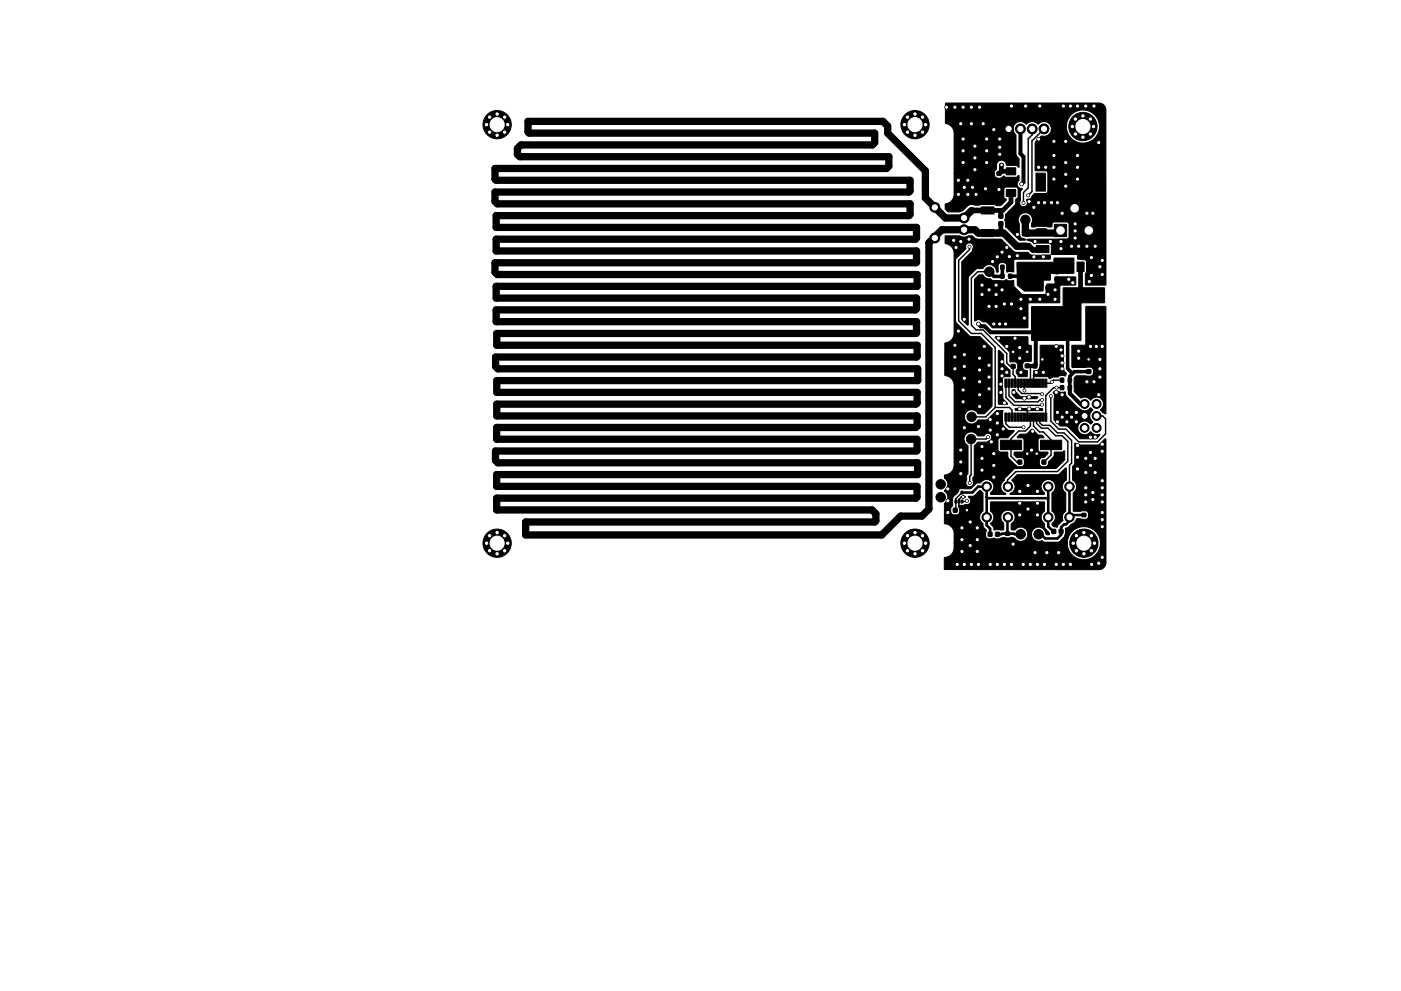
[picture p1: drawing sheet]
<svg xmlns="http://www.w3.org/2000/svg" width="297mm" height="210mm" viewBox="0 0 297 210" stroke-linecap="round" stroke-linejoin="round" font-family="sans-serif">
<g fill="#000" stroke="#000" stroke-width=".21">
<path d="M211.4 36.5h.8v.7h-.8zM211.4 38.1h.8v.7h-.8zM213.4 35.6h2v1.5h-2zM213.4 37.9h2v1.5h-2zM200.5 21.9h32.5a1.5 1.5 0 0 1 1.5 1.5v37l-4.3 .1-.1-2.4 .3-.5v-2.1l-.4-.4-1.5-.1-.1-1h-5.4l-.1-.1v-1.9l-.3-.4h-2.9l-.4 .1-.6-.4-1-.4 .2-.2 8.5-.1 .3-.4v-2.6l-.2-.4-.3-.1h-2.8l-.3 .3-.2 .8-1.1-.2-3 .2-.1-.2v-.6a1.52 1.52 0 0 0-1.3-2.3 1.52 1.52 0 0 0-1.3 2.4l.1 2.1a.92 .92 0 0 0 .6 1l.6 .1 .1 .2h-1.4l-2.9-2.7v-1.2l-.2-.3 .2-1.3 2-1.9 .2-1.2 .4-.4 .1-1.7-.3-.5h-2.3l-.3 .1-.2 .4v1.6l.5 .6-1.1 1.2h-.9l-.5-.2-4.1 .1-.8-.1-.6 .2-1.1 1.1-.7 .2-2.5 .1-.6-.6v-1.1a2.13 2.13 0 0 0 1.9-2.1v-4.4h8.5v.3a1.02 1.02 0 0 0 1 .7h.4l.6-.4 .5 .2h2.1l.5-.4 .2 .1v.9l-.2 .2a.93 .93 0 0 0 0 1.2l.9 .5-.5 .7v1.8a.83 .83 0 0 0 .8 1.3 .83 .83 0 0 0 .6-1.4v-.2a.99 .99 0 0 0 1.1-.6l.6-.7 2.4 .1 .4-.4-.1-4.2-.3-.3h-2.2l-.1-.1v-5.9l1.3-1.4a1.58 1.58 0 0 0 1.6-.3 1.58 1.58 0 0 0 .4-1.7h3.3v.4a3.5 3.5 0 0 0 5.5 2.6 3.5 3.5 0 0 0-.4-6.1 3.5 3.5 0 0 0-5.1 3.1h-3.3l-.4-.6a1.56 1.56 0 0 0-2-.1l-.3 .2-.2-.1a1.56 1.56 0 0 0-2-.1l-.3 .2-.2-.1a1.56 1.56 0 0 0-2-.1 1.62 1.62 0 0 0 0 2.6v4l.7 1-.1 1.7-.1 .1-.4-.4h-2l-.1-.1a1.01 1.01 0 0 0-.7-1 1.01 1.01 0 0 0-1.1 .4l-.3 .4v1.1l-.4 .4-.1 .5h-8.5v-8.6a2.31 2.31 0 0 0-1.9-2.1zM200.4 50.1h3.1a1.6 1.6 0 0 0 1.8-.1l.9 .1 .6 .5 .5 .1 5 .1 2.5 2.4 .5 .3h2.6l.5 .5 .5 .2h3.8l-.1 .8h-7.6v2.6l-.2 .1h-1.3l-.1-1.4-.1-.3-.4-.3h-.7l-.4 .3-.2 .3v1.4h-.3a1.56 1.56 0 0 0-1.2-1.5 1.56 1.56 0 0 0-1.8 .8l-1.3 .1-1.7 1.7v10.1l-.2 .1-1.2-1.3v-12.1l2.2-2.3 .1-.4a.91 .91 0 0 0-.3-1.3l-.4-.1a.9 .9 0 0 0-.7 1.3l-2 2-.2 .4v13l3 3.1 2.2 .1 2.5 2.6v12.1l-1.5 1.7h-1.4a1.54 1.54 0 0 0-2.4-.4 1.54 1.54 0 0 0 .1 2.4 1.54 1.54 0 0 0 2.3-.7h1.9l1.9-2 1.5 .1-.2 2.2 .2 .8 1 1 1.2 .1 .1 .2-1.3 1.4h-1.6l-.4 .1-.1 .4v2.1l.4 .4h1.6l.2 1.3 1.9 1.8h.8l.4-.1 .3-.5v-.7l-.4-.6h-1.2l-.6-.6 .1-.6h1.6l.4-.4v-2.3l-.4-.3h-.9l-.1-.2 .6-.6 1.4-.1 1.1-1 1.2 1.2 .9 .1 .4 .4-.1 .2h-.7l-.4 .3v2.4l.4 .3 1.7 .1v.3l-.8 .7-.6 .1-.4 .4v.9l.2 .5 1 .1 .5-.2 .2-.8 1.1-1.1 .2-1h1.5l.5-.2h.1v1.9l-1.8 1.8h-8.7l-2.1 2-.2 .4a1.66 1.66 0 0 0-.7 1.6 1.66 1.66 0 0 0 1.1 1.4l-.2 .1h-3l-.1-.3a1.56 1.56 0 0 0 .3-2.4 1.56 1.56 0 0 0-2.5 .3h-.7l-.6 .6-.3-.1 .2-.6-.1-1 .3-.6v-6.2l.7-.8h1.9l.4-.2a.82 .82 0 0 0 .5-1.4 .82 .82 0 0 0-1.4 .2h-1.5a1.54 1.54 0 0 0-2.4-.3 1.54 1.54 0 0 0 .4 2.5v5.8l-.3 .6v.9a.88 .88 0 0 0 .2 1.2 .88 .88 0 0 0 1.1 0v.2l-.4 .4h-2.1l-.3 .1-.2 .6-1.2 1.2v1.7l-.4 .5v1l.6 .4h.9l.4-.6-.2-1.4 1.7-.1a.88 .88 0 0 0 .8-.7 .88 .88 0 0 0-.5-1l1.2-.2 1.2-1.1h.2l.5 .5v3.9a1.58 1.58 0 0 0 0 2.6l.1 .7 .6 .7-.1 1.2 .4 .6h.8l.5-.2 1 .2 1.1-.3 2.2 .1a1.56 1.56 0 0 0 2.4 .4 1.56 1.56 0 0 0 0-2.4 1.56 1.56 0 0 0-2.3 .3h-.7v-1.3a1.53 1.53 0 0 0 .5-2.3 1.53 1.53 0 0 0-2.4-.1 1.53 1.53 0 0 0 .3 2.3v1.4l-.7 .1-.4-.1h-.9l-.2-.6-.6-.7a1.66 1.66 0 0 0 0-2.7v-1.8l.1-.1h11.2l.2 .1-.1 1.9a1.58 1.58 0 0 0 .1 2.6v.9l.9 1 .1 .4-.5 .1-.3-.3a1.52 1.52 0 0 0-1.9-1.3 1.52 1.52 0 0 0-1 2 1.52 1.52 0 0 0 2.1 .8l.6 .3 3.1-.1 1.1-1.1 .2-.7v-1l.5-.2 .8-.7a1.7 1.7 0 0 0 1.1-1.1h2.1l.3-.3 .1-.9-.3-.4-.3-.1h-2.7v-3.8a1.63 1.63 0 0 0-.1-2.8v-2.8l.5-.7v-4.2l.8 .3h4.1l1.5-1.3h.2v26.3a1.49 1.49 0 0 1-1.5 1.5l-32.7-.1-.1-.1v-2.3l.1-.1a2.05 2.05 0 0 0 2-2.1v-1h24a3.5 3.5 0 0 0 5.1 3.1 3.5 3.5 0 0 0 .4-6 3.5 3.5 0 0 0-5.5 2.6v.3h-24v-2a2.06 2.06 0 0 0-1.6-2l-.5-.2v-4.1a1.63 1.63 0 0 0 0-2.8l.1-.1a1.59 1.59 0 0 0-.1-2.6l.1-.5a2.39 2.39 0 0 0 2-1.9v-17.3a2.3 2.3 0 0 0-2-2.1v-6.7l.1-.2a2.05 2.05 0 0 0 1.8-1.3l.1-17.6a2.27 2.27 0 0 0-1.9-2.2zM208 43.9h2.7v1.5h-2.7zM208 48.7h2.7v1.5h-2.7zM207.5 58.3h.8a1.96 1.96 0 0 0 1.8 .9l.5 .3h2.4a.38 .38 0 0 1 .4-.2 .38 .38 0 0 1 .3 .2h1.2l.1 1.2 1.7 1.8h5.3v-2.2l1.7-.1v-1.3l.1-.2 4.2 .1 .1 1.6-.1 .1h-3.3l-.1 3.7h-6.6l-.1 5.4h-7.4l-1.2-1.2-1-.1-.3-.3a.93 .93 0 0 0-1.1 0h-.3v-8.7zM212.2 56.3h.7v.8h-.7zM211.8 45.5h.8v.8h-.8zM211.8 47h.8v.8h-.8z"/>
<path d="M212.2 58.2h.7v.8h-.7zM213.4 40.2h2v1.5h-2zM213.8 56.3h.7v.8h-.7zM213.8 58.2h.7v.8h-.7zM216.8 48.9l1.5-.1 .2 .3v.8l-.3 .2h-1.3l-.2-.3zM216.8 51.7l1.5-.1 .2 .3v.8l-.3 .2h-1.3l-.2-.3zM219.7 36.7h2v3.8h-2zM219.7 48.6l2.1-.1 .2 .3v.9l-.3 .1h-1.9l-.2-.2zM219.7 45.5h2.1l.2 .2v.9l-.3 .2h-1.9l-.2-.3zM219.7 56.9h2.7v1.5h-2.7zM219.7 52.1h2.7v1.5h-2.7zM223.7 57.3h.8v.8h-.8z"/>
<path d="M223.7 58.8h.8v.8h-.8zM226.1 55.6h1.4v2h-1.4zM223.5 47.6h2.6v2.6h-2.6zM215.6 55.7l7.8-.1v-.7l.2-.2h4l.1 .2v3l-.1 .1h-4.9v1.4h-1.5l-.1 2.3h-3.9l-1.5-1.2zM228.4 55.6h1.4v2h-1.4zM230.7 55.6h1.4v2h-1.4zM211.7 74.4l.2-.1 .9 .9v2.1l1.3 1.3 .1 1.3h-1.3l-.4 .5 .1 4 1 1.2-.1 .2h-1.7l-.1-.1zM214.4 77.3h.8v.8h-.8zM214.4 75.8h.8v.8h-.8zM217.4 77.2h.8v.8h-.8zM217.4 75.7h.8v.8h-.8zM211 71.5h6.9l.1 1.7 .7 .2v3.2l-1.6 .2-.3 .4v.7a.74 .74 0 0 0 .9 .7l.1 .1-.1 1.2h-1.8l-.4-.8v-.5l.3-.5-.1-.9-.5-.4h-1.1l-.1-2.1-3-3.1z"/>
<path d="M219 77.2h.8v.9h-.8zM220.2 60.6h.8v.9h-.8zM220.6 77.2h.8v.9h-.8zM221.8 60.6h.8v.9h-.8zM225.1 65.8l2.3-.1 .3 .2v5.8l-.2 .3h-2.2l-.3-.2zM220.6 73.3h4.9v5l.6 .9-.2 .6-1.1-.1-.4 .3h-1.1l-.8 .3-.4-.4h-2.9v-1.2l.9-.2 .4-.8zM227.2 61.9h3.8v2h-3.8zM230.4 78.5h.9v.7h-.9zM230.4 76.9h.9v.8h-.9zM231 65.8l2.3-.1 .3 .2v5.8l-.2 .3h-2.3l-.2-.2zM218.7 65.1l6.7-.1 .1-3.9h8.7l-.1 3.1h-4.9l-.1 8h-10.3zM230.2 65.1l4.2-.1 .1 .1v22.7l-.7-.2-.5-.6a1.52 1.52 0 0 0 .2-2.3 1.52 1.52 0 0 0-2.3 .2l-.2-.3a1.69 1.69 0 0 0-1.9-.2l-1.3-1.3-.1-2.9 .5-.5h3.2l.4-.5v-.7l-.1-.3-.5-.3-3.7 .1-.2-.1-.1-4.5 .2-.2h2.8z"/>
<path d="M212.1 93.4h4.5v2h-4.5zM213.1 87.6h.4v1.8h-.4zM213.1 80.4h.4v1.8h-.4zM213.7 87.6h.4v1.8h-.4zM213.7 80.4h.4v1.8h-.4zM214.4 87.6h.4v1.8h-.4zM214.4 80.4h.4v1.8h-.4zM214.6 82.7h.6l.2 .5 1.1 .9 3.4 .1 .1 .1-.3 .3h-4.2l-.9-.9zM215 87.6h.4v1.8h-.4zM215 80.4h.4v1.8h-.4zM215.7 87.6h.4v1.8h-.4zM215.7 80.4h.4v1.8h-.4z"/>
<path d="M215.8 97.6h.8v.9h-.8zM216.3 87.6h.4v1.8h-.4zM216.3 80.4h.4v1.8h-.4zM217 87.6h.4v1.8h-.4zM217 80.4h.4v1.8h-.4zM217.6 87.6h.5v1.8h-.5zM217.6 80.4h.5v1.8h-.5zM217.4 97.6h.8v.9h-.8zM218.3 87.6h.4v1.8h-.4zM218.3 80.4h.4v1.8h-.4zM219.4 97.6h.8v.9h-.8zM218.9 87.6h.5v1.8h-.5z"/>
<path d="M218.9 80.4h.5v1.8h-.5zM219.5 87.6h.5v1.8h-.5zM219.5 80.4h.5v1.8h-.5zM220.6 93.4h4.5v2h-4.5zM220.2 87.6h.5v1.8h-.5zM220.2 80.4h.5v1.8h-.5zM215.2 86.7h5.6h.3v.3l-.2 .1h-2.7l-.4 .2-.4-.2h-2zM220.9 97.6h.8v.9h-.8zM220.8 87.6h.5v1.8h-.5zM220.8 80.4h.5v1.8h-.5zM221.5 87.6h.5v1.8h-.5zM221.5 80.4h.5v1.8h-.5z"/>
<path d="M223.3 83.2l.3-.2h.8l.5 .2h.9l.3 .8 2.7 2.6a1.56 1.56 0 0 0 2.5-.1l.2 .2a.27 .27 0 0 1 .2 .3 .27 .27 0 0 1-.3 .3 1.57 1.57 0 0 0 .3 2.3l-.4 .4-.3-.3a1.47 1.47 0 0 0-2.2 .2 1.47 1.47 0 0 0 .4 2.2 1.47 1.47 0 0 0 2.1-.5 1.51 1.51 0 0 0 1.8 .5l.1 .2-.8 .8h-3.4l-2.7-2.6-1.6-.1-1.2-1.3v-4.5l.1-.6zM224.8 80.2h.7v.9h-.7zM224.8 81.8h.7v.9h-.7zM214.6 101.8l1.1-1.1h8.7l1.5-1.4 .2 .1v2.5a1.58 1.58 0 0 0-.1 2.7v3.8a1.79 1.79 0 0 0-.7 2.1l-.9 .9-.3 .5-.7-.2-.3-.3-.1-.3a1.63 1.63 0 0 0 0-2.7v-3.8a1.54 1.54 0 0 0 .4-2.3 1.54 1.54 0 0 0-2.3 0 1.54 1.54 0 0 0 .4 2.3l-.2 .3h-7.1a.34 .34 0 0 1 .4-.4 1.6 1.6 0 0 0-.1-2.6zM226.5 80.2h.7v.9h-.7zM226.5 81.8h.7v.9h-.7zM202.1 107.8h.8v.9h-.8zM202.4 106.1h.4v.6h-.4zM202.4 104.2h.4v.6h-.4zM203.1 106.1h.4v.6h-.4zM203.7 107.8h.8v.9h-.8zM203.7 106.1h.4v.6h-.4z"/>
<path d="M203.7 104.2h.4v.6h-.4zM204.2 105.3h.4l.1 .1-.3 .2-.2-.1zM209.5 112.9h.8v.9h-.8zM211.1 112.9h.8v.9h-.8zM213.2 112.9h.8v.7h-.8zM213.2 114.5h.8v.7h-.8zM223 112.3h.8v.9h-.8zM224.6 112.3h.8v.9h-.8zM229.4 108.9h.8v.7h-.8zM229.4 107.3h.8v.7h-.8z"/>
<circle cx="103.2" cy="26.4" r=".4"/>
<circle cx="103.8" cy="28" r=".4"/>
<circle cx="103.8" cy="24.9" r=".4"/>
<circle cx="105.4" cy="26.4" r="3"/>
<circle cx="105.4" cy="24.2" r=".4"/>
<circle cx="105.4" cy="28.7" r=".4"/>
<circle cx="107" cy="28" r=".4"/>
<circle cx="107" cy="24.9" r=".4"/>
<circle cx="107.6" cy="26.4" r=".4"/>
<circle cx="191.7" cy="26.4" r=".4"/>
<circle cx="192.4" cy="28" r=".4"/>
<circle cx="192.4" cy="24.9" r=".4"/>
<circle cx="194" cy="26.4" r="3"/>
<circle cx="194" cy="24.2" r=".4"/>
<circle cx="194" cy="28.7" r=".4"/>
<circle cx="195.6" cy="28" r=".4"/>
<circle cx="195.6" cy="24.9" r=".4"/>
<circle cx="196.2" cy="26.4" r=".4"/>
<circle cx="200.7" cy="22.7" r=".37"/>
<circle cx="202.5" cy="22.7" r=".37"/>
<circle cx="203.2" cy="38.2" r=".37"/>
<circle cx="203.7" cy="26.2" r=".38"/>
<circle cx="204.2" cy="32" r=".37"/>
<circle cx="204.2" cy="22.7" r=".37"/>
<circle cx="204.2" cy="29.5" r=".37"/>
<circle cx="204.2" cy="34.5" r=".37"/>
<circle cx="204.5" cy="39.7" r=".37"/>
<circle cx="205.2" cy="38.2" r=".37"/>
<circle cx="205.9" cy="22.7" r=".38"/>
<circle cx="205.9" cy="26.2" r=".38"/>
<circle cx="206.2" cy="39.7" r=".37"/>
<circle cx="206.7" cy="36" r=".37"/>
<circle cx="206.7" cy="31" r=".37"/>
<circle cx="206.7" cy="33.5" r=".38"/>
<circle cx="207.7" cy="22.7" r=".38"/>
<circle cx="208.5" cy="26.2" r=".37"/>
<circle cx="209.2" cy="32" r=".37"/>
<circle cx="209.2" cy="34.5" r=".37"/>
<circle cx="209.2" cy="29.5" r=".37"/>
<circle cx="210.7" cy="27.5" r=".38"/>
<circle cx="211.9" cy="31.2" r=".38"/>
<circle cx="211.9" cy="29.5" r=".38"/>
<circle cx="211.9" cy="32.7" r=".38"/>
<circle cx="212.4" cy="35" r=".31"/>
<circle cx="213.8" cy="27.4" r="1.05"/>
<circle cx="214.4" cy="22.5" r=".37"/>
<circle cx="216.4" cy="27.4" r="1.05"/>
<circle cx="216.6" cy="39" r=".37"/>
<circle cx="217.4" cy="22.5" r=".37"/>
<circle cx="218.8" cy="27.4" r="1.05"/>
<circle cx="220.2" cy="35.5" r=".37"/>
<circle cx="220.2" cy="29.5" r=".37"/>
<circle cx="220.4" cy="22.5" r=".37"/>
<circle cx="221.4" cy="27.4" r="1.05"/>
<circle cx="221.7" cy="35.5" r=".38"/>
<circle cx="223.4" cy="38" r=".37"/>
<circle cx="223.4" cy="33" r=".37"/>
<circle cx="223.4" cy="30" r=".37"/>
<circle cx="223.4" cy="35.5" r=".37"/>
<circle cx="225.4" cy="22.5" r=".37"/>
<circle cx="226" cy="37" r=".37"/>
<circle cx="226" cy="30" r=".37"/>
<circle cx="226" cy="39.5" r=".37"/>
<circle cx="226" cy="34.5" r=".37"/>
<circle cx="227" cy="22.5" r=".37"/>
<circle cx="227.3" cy="26.8" r=".4"/>
<circle cx="228" cy="25.3" r=".4"/>
<circle cx="228" cy="28.4" r=".4"/>
<circle cx="228.4" cy="38" r=".37"/>
<circle cx="228.4" cy="33" r=".37"/>
<circle cx="228.4" cy="22.5" r=".37"/>
<circle cx="228.4" cy="35.5" r=".37"/>
<circle cx="229.6" cy="26.8" r="3"/>
<circle cx="229.6" cy="29.1" r=".4"/>
<circle cx="229.6" cy="24.6" r=".4"/>
<circle cx="230.2" cy="22.5" r=".37"/>
<circle cx="231.2" cy="25.3" r=".4"/>
<circle cx="231.2" cy="28.4" r=".4"/>
<circle cx="231.8" cy="26.8" r=".4"/>
<circle cx="232" cy="22.5" r=".37"/>
<circle cx="233" cy="30.2" r=".37"/>
<circle cx="198.2" cy="50.5" r="1.05"/>
<circle cx="198.2" cy="44" r="1.05"/>
<circle cx="202.2" cy="51" r=".37"/>
<circle cx="202.7" cy="52.5" r=".37"/>
<circle cx="203.2" cy="41.2" r=".37"/>
<circle cx="203.7" cy="51.2" r=".38"/>
<circle cx="204.4" cy="46.2" r="1.05"/>
<circle cx="204.4" cy="48.7" r="1.05"/>
<circle cx="205.2" cy="41.2" r=".37"/>
<circle cx="205.4" cy="50.7" r=".37"/>
<circle cx="205.5" cy="52.3" r=".31"/>
<circle cx="206.9" cy="41.2" r=".38"/>
<circle cx="208.9" cy="40" r=".37"/>
<circle cx="209.7" cy="57.6" r="1"/>
<circle cx="210.5" cy="55.5" r=".37"/>
<circle cx="211.5" cy="54.5" r=".37"/>
<circle cx="211.8" cy="40.2" r=".37"/>
<circle cx="212.5" cy="53.5" r=".37"/>
<circle cx="213.4" cy="52.5" r=".37"/>
<circle cx="214" cy="54.4" r=".38"/>
<circle cx="215.7" cy="49.7" r=".37"/>
<circle cx="215.7" cy="54.2" r=".38"/>
<circle cx="217" cy="43" r=".31"/>
<circle cx="217.3" cy="58.6" r="1"/>
<circle cx="217.4" cy="46.6" r="1"/>
<circle cx="218" cy="41.4" r=".31"/>
<circle cx="218.2" cy="42.7" r=".37"/>
<circle cx="219.2" cy="44" r=".37"/>
<circle cx="219.2" cy="54.5" r=".37"/>
<circle cx="219.4" cy="51.2" r=".37"/>
<circle cx="220.2" cy="43" r=".37"/>
<circle cx="221.2" cy="54.5" r=".37"/>
<circle cx="221.4" cy="43" r=".37"/>
<circle cx="222.7" cy="51.2" r=".38"/>
<circle cx="223" cy="43" r=".37"/>
<circle cx="224.2" cy="43" r=".37"/>
<circle cx="225" cy="52.7" r=".37"/>
<circle cx="225" cy="51.2" r=".37"/>
<circle cx="225.2" cy="45.2" r=".37"/>
<circle cx="226.6" cy="59.2" r=".37"/>
<circle cx="227.2" cy="52.2" r=".37"/>
<circle cx="227.4" cy="60" r=".37"/>
<circle cx="227.8" cy="44.2" r="1.3"/>
<circle cx="228" cy="50.5" r=".37"/>
<circle cx="228" cy="47.5" r=".37"/>
<circle cx="228" cy="49" r=".37"/>
<circle cx="228.7" cy="52.2" r=".38"/>
<circle cx="230.4" cy="52.2" r=".37"/>
<circle cx="230.4" cy="45.2" r=".37"/>
<circle cx="230.8" cy="48.9" r="1.3"/>
<circle cx="231" cy="59.7" r=".37"/>
<circle cx="231.4" cy="54.6" r=".38"/>
<circle cx="231.4" cy="58.4" r=".38"/>
<circle cx="231.7" cy="45.2" r=".38"/>
<circle cx="232.2" cy="52.2" r=".37"/>
<circle cx="233.2" cy="56.6" r=".37"/>
<circle cx="233.7" cy="55.2" r=".38"/>
<circle cx="233.7" cy="58.2" r=".38"/>
<circle cx="202.4" cy="75.7" r=".37"/>
<circle cx="202.5" cy="73.2" r=".37"/>
<circle cx="202.5" cy="78.2" r=".37"/>
<circle cx="203.2" cy="70.2" r=".37"/>
<circle cx="204.4" cy="67.7" r=".37"/>
<circle cx="204.4" cy="77.7" r=".37"/>
<circle cx="204.5" cy="75.2" r=".37"/>
<circle cx="207.4" cy="68.7" r=".37"/>
<circle cx="207.7" cy="76" r=".38"/>
<circle cx="207.7" cy="78.5" r=".38"/>
<circle cx="208.2" cy="60.5" r=".37"/>
<circle cx="208.2" cy="62.5" r=".37"/>
<circle cx="208.7" cy="73.5" r=".38"/>
<circle cx="209.7" cy="65" r=".38"/>
<circle cx="209.7" cy="80" r=".38"/>
<circle cx="209.7" cy="61.5" r=".38"/>
<circle cx="209.7" cy="77.5" r=".38"/>
<circle cx="210.7" cy="68.7" r=".37"/>
<circle cx="211.2" cy="60.5" r=".37"/>
<circle cx="211.2" cy="62.5" r=".37"/>
<circle cx="211.2" cy="65" r=".37"/>
<circle cx="211.7" cy="71.7" r=".37"/>
<circle cx="211.9" cy="68.7" r=".37"/>
<circle cx="212.4" cy="76.7" r=".37"/>
<circle cx="212.5" cy="78.2" r=".37"/>
<circle cx="212.5" cy="61.5" r=".37"/>
<circle cx="212.5" cy="79.7" r=".38"/>
<circle cx="212.9" cy="64.5" r=".38"/>
<circle cx="213.2" cy="68.7" r=".37"/>
<circle cx="213.4" cy="73.5" r=".37"/>
<circle cx="213.4" cy="79" r=".37"/>
<circle cx="214.4" cy="64.5" r=".37"/>
<circle cx="214.8" cy="74.6" r=".31"/>
<circle cx="215.2" cy="71.7" r=".37"/>
<circle cx="216.2" cy="73.7" r=".37"/>
<circle cx="216.2" cy="76" r=".37"/>
<circle cx="216.4" cy="79" r=".37"/>
<circle cx="216.4" cy="63.5" r=".37"/>
<circle cx="216.4" cy="65.5" r=".37"/>
<circle cx="217.2" cy="67.5" r=".37"/>
<circle cx="217.8" cy="74.6" r=".31"/>
<circle cx="218.4" cy="63.5" r=".37"/>
<circle cx="219.7" cy="79" r=".38"/>
<circle cx="220.4" cy="63.5" r=".37"/>
<circle cx="221" cy="76.2" r=".31"/>
<circle cx="221.2" cy="79" r=".37"/>
<circle cx="221.2" cy="68.8" r="1"/>
<circle cx="222.2" cy="62.4" r=".37"/>
<circle cx="223.7" cy="63.5" r=".38"/>
<circle cx="223.7" cy="61.5" r=".38"/>
<circle cx="224" cy="73.5" r=".37"/>
<circle cx="225" cy="74.2" r=".37"/>
<circle cx="225.2" cy="75.5" r=".37"/>
<circle cx="225.2" cy="77" r=".37"/>
<circle cx="225.2" cy="78.2" r=".37"/>
<circle cx="228.7" cy="74.5" r=".38"/>
<circle cx="228.7" cy="76" r=".38"/>
<circle cx="230.8" cy="76.2" r=".31"/>
<circle cx="231.2" cy="73.5" r=".37"/>
<circle cx="232.4" cy="73.5" r=".37"/>
<circle cx="233.2" cy="76.2" r=".37"/>
<circle cx="233.2" cy="78.2" r=".37"/>
<circle cx="233.2" cy="80" r=".37"/>
<circle cx="233.7" cy="73.5" r=".38"/>
<circle cx="203.7" cy="95.5" r=".37"/>
<circle cx="203.7" cy="98" r=".38"/>
<circle cx="204.2" cy="85.2" r=".37"/>
<circle cx="204.2" cy="82.7" r=".37"/>
<circle cx="204.5" cy="90.7" r=".37"/>
<circle cx="204.5" cy="80.2" r=".37"/>
<circle cx="205.9" cy="93.1" r="1"/>
<circle cx="206" cy="88.4" r="1"/>
<circle cx="207.4" cy="90.5" r=".37"/>
<circle cx="207.7" cy="86.2" r=".38"/>
<circle cx="207.7" cy="83.7" r=".38"/>
<circle cx="207.7" cy="81" r=".38"/>
<circle cx="208.2" cy="94.7" r=".37"/>
<circle cx="208.2" cy="99.7" r=".37"/>
<circle cx="208.2" cy="97.2" r=".37"/>
<circle cx="209.5" cy="92.7" r=".31"/>
<circle cx="209.7" cy="82.5" r=".37"/>
<circle cx="209.9" cy="91.2" r=".38"/>
<circle cx="209.9" cy="89" r=".38"/>
<circle cx="210.2" cy="93.7" r=".38"/>
<circle cx="210.7" cy="96.2" r=".38"/>
<circle cx="210.7" cy="98.7" r=".38"/>
<circle cx="211.5" cy="89.7" r=".37"/>
<circle cx="211.5" cy="92.2" r=".37"/>
<circle cx="211.5" cy="87.7" r=".37"/>
<circle cx="212.2" cy="81.5" r=".37"/>
<circle cx="212.2" cy="83.2" r=".37"/>
<circle cx="212.7" cy="91" r=".38"/>
<circle cx="212.9" cy="85.5" r=".37"/>
<circle cx="214.9" cy="83.2" r=".38"/>
<circle cx="216.2" cy="86.7" r=".37"/>
<circle cx="217" cy="90.6" r=".31"/>
<circle cx="217.2" cy="82.8" r=".31"/>
<circle cx="217.2" cy="84.5" r=".37"/>
<circle cx="217.8" cy="96.2" r=".31"/>
<circle cx="218.2" cy="84.2" r=".37"/>
<circle cx="218.2" cy="86.7" r=".37"/>
<circle cx="218.7" cy="95.5" r=".37"/>
<circle cx="218.9" cy="91.5" r=".38"/>
<circle cx="219.8" cy="96.2" r=".31"/>
<circle cx="220" cy="86.7" r=".37"/>
<circle cx="220.9" cy="83.6" r=".31"/>
<circle cx="220.9" cy="84.8" r=".31"/>
<circle cx="221" cy="85.8" r=".31"/>
<circle cx="222.8" cy="84" r=".31"/>
<circle cx="223" cy="81" r=".31"/>
<circle cx="224" cy="83.2" r=".37"/>
<circle cx="224" cy="82.2" r=".31"/>
<circle cx="224.2" cy="89.5" r=".37"/>
<circle cx="224.2" cy="87.5" r=".37"/>
<circle cx="225.2" cy="88.5" r=".37"/>
<circle cx="225.2" cy="83.7" r=".37"/>
<circle cx="226.2" cy="87.5" r=".37"/>
<circle cx="226.2" cy="89.5" r=".37"/>
<circle cx="227.2" cy="88.5" r=".37"/>
<circle cx="228.2" cy="87.5" r=".37"/>
<circle cx="228.2" cy="89.5" r=".37"/>
<circle cx="228.4" cy="94.5" r=".37"/>
<circle cx="228.4" cy="99.5" r=".37"/>
<circle cx="228.4" cy="97" r=".37"/>
<circle cx="230" cy="85.7" r=".94"/>
<circle cx="230" cy="88.2" r=".94"/>
<circle cx="230" cy="90.8" r=".94"/>
<circle cx="230.2" cy="97.2" r=".37"/>
<circle cx="230.4" cy="81" r=".37"/>
<circle cx="231.2" cy="98.7" r=".37"/>
<circle cx="231.2" cy="96" r=".37"/>
<circle cx="231.2" cy="92.7" r=".37"/>
<circle cx="232" cy="81" r=".37"/>
<circle cx="232.2" cy="97.2" r=".37"/>
<circle cx="232.2" cy="92.7" r=".37"/>
<circle cx="232.5" cy="88.2" r=".94"/>
<circle cx="232.5" cy="90.8" r=".94"/>
<circle cx="232.5" cy="85.7" r=".94"/>
<circle cx="233" cy="83.7" r=".37"/>
<circle cx="233.7" cy="95.7" r=".38"/>
<circle cx="233.7" cy="94.2" r=".38"/>
<circle cx="103.2" cy="115.2" r=".4"/>
<circle cx="103.8" cy="116.8" r=".4"/>
<circle cx="103.8" cy="113.7" r=".4"/>
<circle cx="105.4" cy="115.2" r="3"/>
<circle cx="105.4" cy="113" r=".4"/>
<circle cx="105.4" cy="117.5" r=".4"/>
<circle cx="107" cy="116.8" r=".4"/>
<circle cx="107" cy="113.7" r=".4"/>
<circle cx="107.7" cy="115.2" r=".4"/>
<circle cx="191.7" cy="115.2" r=".4"/>
<circle cx="192.4" cy="116.8" r=".4"/>
<circle cx="192.4" cy="113.7" r=".4"/>
<circle cx="194" cy="115.2" r="3"/>
<circle cx="194" cy="113" r=".4"/>
<circle cx="194" cy="117.5" r=".4"/>
<circle cx="195.6" cy="116.8" r=".4"/>
<circle cx="195.6" cy="113.7" r=".4"/>
<circle cx="196.3" cy="115.2" r=".4"/>
<circle cx="199.4" cy="105.5" r="1"/>
<circle cx="199.4" cy="102.7" r="1"/>
<circle cx="200.9" cy="106.2" r=".38"/>
<circle cx="200.9" cy="103.7" r=".38"/>
<circle cx="200.9" cy="108.7" r=".38"/>
<circle cx="202.9" cy="119.7" r=".38"/>
<circle cx="203.7" cy="100.5" r=".37"/>
<circle cx="203.9" cy="117" r=".38"/>
<circle cx="203.9" cy="112" r=".38"/>
<circle cx="203.9" cy="114.5" r=".38"/>
<circle cx="204.2" cy="105.4" r=".31"/>
<circle cx="204.5" cy="119.7" r=".37"/>
<circle cx="205" cy="108.2" r=".31"/>
<circle cx="205" cy="106.2" r=".31"/>
<circle cx="205.4" cy="113.2" r="1"/>
<circle cx="205.6" cy="102.4" r=".31"/>
<circle cx="205.7" cy="115.7" r=".38"/>
<circle cx="205.7" cy="110.7" r=".38"/>
<circle cx="205.9" cy="119.7" r=".38"/>
<circle cx="207.2" cy="112" r=".37"/>
<circle cx="207.2" cy="117" r=".37"/>
<circle cx="207.2" cy="114.5" r=".37"/>
<circle cx="207.5" cy="119.7" r=".37"/>
<circle cx="209.2" cy="103.2" r="1"/>
<circle cx="209.2" cy="109.7" r="1"/>
<circle cx="209.9" cy="119.7" r=".38"/>
<circle cx="210.7" cy="101.2" r=".38"/>
<circle cx="211.5" cy="119.7" r=".37"/>
<circle cx="212.9" cy="119.7" r=".38"/>
<circle cx="213.7" cy="103.2" r="1"/>
<circle cx="213.7" cy="109.7" r="1"/>
<circle cx="214.4" cy="119.7" r=".37"/>
<circle cx="214.8" cy="115.4" r=".37"/>
<circle cx="216.2" cy="106.7" r=".37"/>
<circle cx="216.2" cy="104.2" r=".37"/>
<circle cx="216.2" cy="109.2" r=".37"/>
<circle cx="216.4" cy="113.3" r="1"/>
<circle cx="216.9" cy="119.7" r=".38"/>
<circle cx="217.9" cy="108" r=".38"/>
<circle cx="217.9" cy="103" r=".38"/>
<circle cx="218.4" cy="119.7" r=".37"/>
<circle cx="219.4" cy="117.2" r=".37"/>
<circle cx="220" cy="119.7" r=".37"/>
<circle cx="220" cy="106.7" r=".37"/>
<circle cx="220" cy="104.2" r=".37"/>
<circle cx="220" cy="109.2" r=".37"/>
<circle cx="220.2" cy="113.3" r="1"/>
<circle cx="221.4" cy="119.7" r=".37"/>
<circle cx="222" cy="117.2" r=".37"/>
<circle cx="222.2" cy="103.2" r="1"/>
<circle cx="222.2" cy="109.7" r="1"/>
<circle cx="224" cy="119.7" r=".37"/>
<circle cx="224.4" cy="117.2" r=".37"/>
<circle cx="225.4" cy="119.7" r=".37"/>
<circle cx="226.8" cy="103.2" r="1"/>
<circle cx="226.8" cy="109.7" r="1"/>
<circle cx="227" cy="119.7" r=".37"/>
<circle cx="227.5" cy="115.2" r=".4"/>
<circle cx="228.2" cy="116.8" r=".4"/>
<circle cx="228.2" cy="113.7" r=".4"/>
<circle cx="229.8" cy="115.2" r="3"/>
<circle cx="229.8" cy="113" r=".4"/>
<circle cx="229.8" cy="117.5" r=".4"/>
<circle cx="230.2" cy="103.5" r=".37"/>
<circle cx="230.2" cy="106.5" r=".37"/>
<circle cx="230.2" cy="100.2" r=".37"/>
<circle cx="230.2" cy="105" r=".37"/>
<circle cx="231.4" cy="116.8" r=".4"/>
<circle cx="231.4" cy="113.7" r=".4"/>
<circle cx="231.4" cy="119.7" r=".37"/>
<circle cx="231.7" cy="104.5" r=".37"/>
<circle cx="231.7" cy="106" r=".38"/>
<circle cx="232.1" cy="115.2" r=".4"/>
<circle cx="232.2" cy="100.2" r=".37"/>
<circle cx="233" cy="119.5" r=".37"/>
<circle cx="233.7" cy="118.2" r=".37"/>
<circle cx="233.7" cy="103.5" r=".37"/>
<circle cx="233.7" cy="106.5" r=".37"/>
<circle cx="233.7" cy="102" r=".38"/>
<circle cx="233.7" cy="108.7" r=".38"/>
<circle cx="233.7" cy="105" r=".38"/>
<circle cx="233.7" cy="111.7" r=".38"/>
<circle cx="233.7" cy="110.2" r=".38"/>
</g>
<g fill="none" stroke="#000" stroke-width="1">
<path d="M211.8 36.8h.1M212.3 36.3l-.5 .5M212.3 36.3h2.1M212.4 35l-.1 1.3M211.8 44.6l.4 .4v.9M212.2 47.4v1.4l-.6 .6M214 54.4l.2 .2v2.1M214.4 40.9v2l-1.8 1.7h-3.2M224.1 59.2h2.5M229.1 56.6v6.3M231.4 54.6v3.8M231.4 56.6h1.8"/>
<path d="M222.2 61v1.4M222.2 62.4h.1"/>
</g>
<g fill="none" stroke="#000" stroke-width=".3">
<path d="M218.8 27.4v1.2l-.8 .8v10.4l-1 1v2.2M221.4 27.4l-2.6 2.5v10.7l-.8 .8M205.6 52.3v.6l-2.3 2.3v12.8l2.7 2.7h2l3 3v12.7M209.7 57.6h-2.4l-1.3 1.4v10l1 1h1.4l5 5v2l.8 .7h.6v1.7l.4 .5v1.4M218.6 77.6l-.1 .2v3.5M221 77.6v.5l-.6 .5h-.3l-1 1v1.7M209.4 92.7l-.4 .4h-3.1v7.6l-.3 .3v1.4M211 86.4h3l.6 .6v1.5M211 86.4l-2 2h-3M213.3 88.5v1.4l.7 .7h3M213.3 81.3v3l1.7 1.7h5.8l.2-.2M213.9 81.3v2.7l1.3 1.2h4.9l.4-.4h.5"/>
<path d="M215.9 81.3v1.4l.8 .8h4.1l.2 .1M217.2 81.3v1.5M217.5 83.5h.1M217.8 96.3v1.7M217.8 96.2v.1M218.2 86.7l-.4 .4v1.4M218.5 88.5v1.9l-1.1 1h-1.4l-1.6 1.7v3.7l1.2 1.2h.6M219.1 88.5v1.9l1.3 1.2h.8l1.6 1.7v3.2l-1.5 1.5M219.8 88.5v1.3l1 1h1.4l1.6 1.6h1.4l1.2 1.2v4.2l-2.2 2.2h-8.8l-1.8 1.8 .1 1.4M219.8 96.2v1.8M220.4 88.5v1.2l.6 .5h1.6l1.6 1.6h1.4l1.6 1.6v4.8l-.4 .5v4.5M222.8 84v5.3l1.7 1.7h1.5l2.7 2.7h4l1.7-1.7v-3.2l-.6-.6h-1.3"/>
<path d="M225.2 80.6h-1.8l-.6 .7h-1.1M225.2 82.2h-1.8l-1.7 1.7v4.6M204 104.5l-1.3 1.3v2.3l-.2 .1M204.2 105.4h-.4l-.5 .5v1.6l.7 .7h1M205 106.2l-.2 .2h-.8"/>
</g>
<path d="M211.8 38.5v1.7M214.4 38.6h-4l-1.4 1.4M206 44.6h3.4M217.6 52.2h.6l.8 .8h1.8l.3-.2M224.8 48.9l-.3 .3" fill="none" stroke="#000" stroke-width="1.2"/>
<path d="M216.4 27.4v5.2l.6 .6v5.4l-.4 .4M207.4 68.7l.5 .5h.9l1.2 1.3h9.6M214.8 74.6v1.6M217.8 74.6v1.5M219.6 70.5v7l-.2 .1h-1.6M221 76.2v1.4M221.2 68.8l-1.6 1.7M226.8 82.2v1.3l2.3 2.2h.9" fill="none" stroke="#000" stroke-width=".85"/>
<path d="M204 104.5h2.1l1.3-1.3h1.8v8.2l.7 .8v1.1M209.2 105.5l.2 .2h12.8M211.5 113.3h.8l.1-.1 4 .1M213.6 114.9h.6l.6 .5M213.7 109.7l-.1 3.5M222.2 103.2v8.5l1.2 1M226.8 103.2v7.3l-.8 .7h-.4l-.6 .7v1.6l-.8 .7h-2.6l-.9-.9h-.5M229.8 109.3h-2.6l-.4 .4" fill="none" stroke="#000" stroke-width=".55"/>
<path d="M212.5 56.7v1.9h-1.8l-1-1M214.2 58.6h3.1M226.4 68.8v9.4l1 1M230.8 76.2v1.1M230.8 78.8h-3l-1 1v2.5" fill="none" stroke="#000" stroke-width=".75"/>
<path d="M206 44.6l-1.6 1.6h-4l-4.2-4.2v-5.8l-8-8v-1.5l-1-1h-75.3v2.3l.3 .2h73.2v2l-.4 .5h-74.5l-.8 .8v1.2l.5 .5h78.2v2l-.4 .5h-83v2.3l.2 .2h87.8v2.3l-.3 .2h-87.7v2l.4 .5h87.6v2.3l-.3 .2h-87.5v2.5h89.1v2.3l-.2 .2h-88.9v2.5h89.1v2.4l-.1 .1h-89.2v2l.4 .5h89v2.5h-89.2v2.5h89.1v2.3l-.2 .2h-88.9v2.5h89.1v2.4l-.1 .1h-88.9v2.5h89.1v2.4l-.1 .1h-89.2v2l.5 .5h89v2.5h-89.3v2.5h89.1v2.3l-.2 .2h-88.9v2.5h89.1v2.2l-.2 .3h-88.9v2.5h89.1v2.4l-.1 .1h-89.2v2l.5 .5h89v2.5h-89.3v2.5h89.1v2.2l-.2 .3h-88.9v2.5h79.6l.8 .8v1.5l-.3 .2h-73.9v2.8h75.5l4-4h4.4l1.6-1.5v-56.5l2.7-2.8h7l.7 .7h5.4l2.8 2.8h2M217.4 46.6v2.6l.2 .2h6.7l.5-.5" fill="none" stroke="#000" stroke-width="1.5"/>
<g fill="#fff" stroke="#fff" stroke-width=".21">
<circle cx="209.7" cy="65" r=".22"/>
<circle cx="219.5" cy="117.2" r=".22"/>
<circle cx="202.4" cy="22.7" r=".22"/>
<circle cx="211.4" cy="87.7" r=".23"/>
<circle cx="209.2" cy="34.5" r=".22"/>
<circle cx="224.2" cy="43" r=".23"/>
<circle cx="227.5" cy="60" r=".22"/>
<circle cx="212" cy="68.7" r=".23"/>
<circle cx="224.2" cy="89.5" r=".23"/>
<circle cx="211.4" cy="92.2" r=".23"/>
<circle cx="210.2" cy="93.7" r=".22"/>
<circle cx="203.2" cy="70.2" r=".22"/>
<circle cx="225.9" cy="34.5" r=".22"/>
<circle cx="233.2" cy="76.2" r=".22"/>
<circle cx="224.2" cy="87.5" r=".23"/>
<circle cx="230.2" cy="105" r=".22"/>
<circle cx="220" cy="104.2" r=".23"/>
<circle cx="209.2" cy="32" r=".23"/>
<circle cx="204.4" cy="67.7" r=".23"/>
<circle cx="231.7" cy="45.2" r=".22"/>
<circle cx="233.7" cy="95.7" r=".23"/>
<circle cx="218.2" cy="86.7" r=".23"/>
<circle cx="211.7" cy="71.7" r=".22"/>
<circle cx="222.7" cy="51.2" r=".22"/>
<circle cx="226.6" cy="59.2" r=".22"/>
<circle cx="212" cy="32.7" r=".23"/>
<circle cx="231.2" cy="92.7" r=".23"/>
<circle cx="227.9" cy="47.5" r=".22"/>
<circle cx="233.7" cy="55.2" r=".22"/>
<circle cx="214" cy="54.4" r=".22"/>
<circle cx="233.2" cy="78.2" r=".22"/>
<circle cx="230.2" cy="97.2" r=".23"/>
<circle cx="227.2" cy="88.5" r=".23"/>
<circle cx="218.2" cy="42.7" r=".23"/>
<circle cx="213.2" cy="68.7" r=".23"/>
<circle cx="217.4" cy="22.5" r=".22"/>
<circle cx="219" cy="91.5" r=".23"/>
<circle cx="219.7" cy="79" r=".22"/>
<circle cx="202.4" cy="78.2" r=".22"/>
<circle cx="233.7" cy="103.5" r=".23"/>
<circle cx="207.2" cy="114.5" r=".23"/>
<circle cx="231.2" cy="73.5" r=".23"/>
<circle cx="233.7" cy="108.7" r=".22"/>
<circle cx="220.2" cy="29.5" r=".22"/>
<circle cx="216.2" cy="76" r=".22"/>
<circle cx="209" cy="40" r=".23"/>
<circle cx="202.4" cy="75.7" r=".23"/>
<circle cx="231.2" cy="98.7" r=".23"/>
<circle cx="233.7" cy="118.2" r=".23"/>
<circle cx="215.7" cy="54.2" r=".22"/>
<circle cx="228.4" cy="22.5" r=".22"/>
<circle cx="213" cy="64.5" r=".23"/>
<circle cx="203.7" cy="98" r=".22"/>
<circle cx="212.9" cy="119.7" r=".22"/>
<circle cx="207.4" cy="119.7" r=".22"/>
<circle cx="213.4" cy="79" r=".22"/>
<circle cx="204.4" cy="90.7" r=".23"/>
<circle cx="223.7" cy="61.5" r=".22"/>
<circle cx="219.2" cy="44" r=".23"/>
<circle cx="231.7" cy="106" r=".22"/>
<circle cx="231.4" cy="119.7" r=".22"/>
<circle cx="221.4" cy="119.7" r=".22"/>
<circle cx="209.7" cy="82.5" r=".22"/>
<circle cx="204.4" cy="119.7" r=".22"/>
<circle cx="208.2" cy="94.7" r=".23"/>
<circle cx="207.7" cy="22.7" r=".22"/>
<circle cx="209.9" cy="119.7" r=".22"/>
<circle cx="206" cy="22.7" r=".22"/>
<circle cx="217.2" cy="84.5" r=".23"/>
<circle cx="212.2" cy="81.5" r=".23"/>
<circle cx="224.9" cy="51.2" r=".22"/>
<circle cx="225.2" cy="75.5" r=".23"/>
<circle cx="223.9" cy="83.2" r=".22"/>
<circle cx="218.7" cy="95.5" r=".22"/>
<circle cx="219.2" cy="54.5" r=".22"/>
<circle cx="216.2" cy="86.7" r=".23"/>
<circle cx="212.7" cy="91" r=".22"/>
<circle cx="215.7" cy="49.7" r=".22"/>
<circle cx="217.8" cy="96.2" r=".16"/>
<circle cx="225.2" cy="88.5" r=".23"/>
<circle cx="232.9" cy="83.7" r=".23"/>
<circle cx="207.7" cy="86.2" r=".22"/>
<circle cx="203.7" cy="100.5" r=".22"/>
<circle cx="220.2" cy="35.5" r=".22"/>
<circle cx="220.5" cy="63.5" r=".22"/>
<circle cx="208.7" cy="73.5" r=".22"/>
<circle cx="205" cy="108.2" r=".16"/>
<circle cx="230.8" cy="76.2" r=".16"/>
<circle cx="214.5" cy="64.5" r=".22"/>
<circle cx="225.4" cy="22.5" r=".22"/>
<circle cx="228.5" cy="38" r=".22"/>
<circle cx="231.2" cy="96" r=".22"/>
<circle cx="230.2" cy="103.5" r=".23"/>
<circle cx="232.2" cy="52.2" r=".22"/>
<circle cx="222.2" cy="62.4" r=".23"/>
<circle cx="208.2" cy="97.2" r=".23"/>
<circle cx="232.2" cy="100.2" r=".23"/>
<circle cx="223.5" cy="33" r=".22"/>
<circle cx="210" cy="91.2" r=".23"/>
<circle cx="205.4" cy="50.7" r=".23"/>
<circle cx="214.5" cy="22.5" r=".22"/>
<circle cx="220" cy="109.2" r=".23"/>
<circle cx="204.2" cy="85.2" r=".22"/>
<circle cx="218.4" cy="119.7" r=".22"/>
<circle cx="204.4" cy="77.7" r=".23"/>
<circle cx="208.2" cy="60.5" r=".23"/>
<circle cx="220.2" cy="43" r=".23"/>
<circle cx="212.2" cy="83.2" r=".22"/>
<circle cx="212.4" cy="53.5" r=".22"/>
<circle cx="218.2" cy="84.2" r=".23"/>
<circle cx="231.9" cy="81" r=".22"/>
<circle cx="216.2" cy="109.2" r=".23"/>
<circle cx="227.2" cy="52.2" r=".22"/>
<circle cx="219.9" cy="119.7" r=".22"/>
<circle cx="230.4" cy="52.2" r=".22"/>
<circle cx="212.4" cy="61.5" r=".23"/>
<circle cx="223" cy="43" r=".23"/>
<circle cx="208.4" cy="26.2" r=".23"/>
<circle cx="211.9" cy="29.5" r=".22"/>
<circle cx="211.4" cy="54.5" r=".22"/>
<circle cx="226.2" cy="87.5" r=".23"/>
<circle cx="207.2" cy="117" r=".22"/>
<circle cx="204.4" cy="80.2" r=".22"/>
<circle cx="201" cy="103.7" r=".23"/>
<circle cx="210.4" cy="55.5" r=".22"/>
<circle cx="227.9" cy="49" r=".23"/>
<circle cx="228.5" cy="33" r=".22"/>
<circle cx="216.5" cy="63.5" r=".22"/>
<circle cx="208.2" cy="99.7" r=".23"/>
<circle cx="225.4" cy="119.7" r=".22"/>
<circle cx="232.2" cy="92.7" r=".23"/>
<circle cx="209.2" cy="29.5" r=".22"/>
<circle cx="225.9" cy="30" r=".23"/>
<circle cx="211.4" cy="89.7" r=".23"/>
<circle cx="219.9" cy="106.7" r=".22"/>
<circle cx="202.4" cy="73.2" r=".22"/>
<circle cx="211.8" cy="40.2" r=".22"/>
<circle cx="221.9" cy="117.2" r=".23"/>
<circle cx="205.7" cy="115.7" r=".22"/>
<circle cx="233.7" cy="73.5" r=".23"/>
<circle cx="207.7" cy="78.5" r=".22"/>
<circle cx="216.4" cy="79" r=".22"/>
<circle cx="209.7" cy="77.5" r=".22"/>
<circle cx="216.2" cy="104.2" r=".23"/>
<circle cx="214.8" cy="115.4" r=".23"/>
<circle cx="224.9" cy="52.7" r=".23"/>
<circle cx="209.7" cy="61.5" r=".22"/>
<circle cx="203.7" cy="95.5" r=".22"/>
<circle cx="204.2" cy="32" r=".23"/>
<circle cx="220.4" cy="22.5" r=".22"/>
<circle cx="213.5" cy="73.5" r=".22"/>
<circle cx="230.2" cy="22.5" r=".22"/>
<circle cx="232.2" cy="97.2" r=".23"/>
<circle cx="205.9" cy="119.7" r=".22"/>
<circle cx="233.7" cy="110.2" r=".23"/>
<circle cx="233.2" cy="56.6" r=".22"/>
<circle cx="204.2" cy="105.4" r=".16"/>
<circle cx="221.5" cy="43" r=".22"/>
<circle cx="204.2" cy="29.5" r=".22"/>
<circle cx="225.9" cy="39.5" r=".22"/>
<circle cx="223.4" cy="35.5" r=".22"/>
<circle cx="228.7" cy="52.2" r=".22"/>
<circle cx="210.7" cy="68.7" r=".22"/>
<circle cx="214.8" cy="74.6" r=".16"/>
<circle cx="228.4" cy="97" r=".22"/>
<circle cx="204.4" cy="75.2" r=".22"/>
<circle cx="211.2" cy="65" r=".23"/>
<circle cx="231.4" cy="54.6" r=".22"/>
<circle cx="210.7" cy="27.5" r=".22"/>
<circle cx="207.7" cy="83.7" r=".22"/>
<circle cx="219.8" cy="96.2" r=".16"/>
<circle cx="233.7" cy="106.5" r=".23"/>
<circle cx="204.2" cy="34.5" r=".22"/>
<circle cx="209.9" cy="89" r=".22"/>
<circle cx="212.4" cy="79.7" r=".23"/>
<circle cx="203.7" cy="26.2" r=".22"/>
<circle cx="215.2" cy="71.7" r=".23"/>
<circle cx="216.5" cy="65.5" r=".22"/>
<circle cx="203.2" cy="41.2" r=".23"/>
<circle cx="225.2" cy="77" r=".22"/>
<circle cx="202.9" cy="119.7" r=".22"/>
<circle cx="225.2" cy="45.2" r=".22"/>
<circle cx="205.2" cy="41.2" r=".23"/>
<circle cx="220" cy="86.7" r=".23"/>
<circle cx="212.4" cy="78.2" r=".22"/>
<circle cx="226.9" cy="119.7" r=".22"/>
<circle cx="210.7" cy="98.7" r=".22"/>
<circle cx="233.7" cy="94.2" r=".23"/>
<circle cx="213" cy="85.5" r=".23"/>
<circle cx="214.5" cy="119.7" r=".22"/>
<circle cx="206.7" cy="31" r=".22"/>
<circle cx="206.2" cy="39.7" r=".23"/>
<circle cx="205.2" cy="38.2" r=".23"/>
<circle cx="231.9" cy="22.5" r=".22"/>
<circle cx="233.7" cy="111.7" r=".22"/>
<circle cx="217.9" cy="108" r=".22"/>
<circle cx="216.9" cy="119.7" r=".22"/>
<circle cx="212" cy="31.2" r=".23"/>
<circle cx="207.2" cy="112" r=".22"/>
<circle cx="226.2" cy="89.5" r=".23"/>
<circle cx="211.2" cy="62.5" r=".23"/>
<circle cx="228.2" cy="89.5" r=".23"/>
<circle cx="230.4" cy="81" r=".22"/>
<circle cx="211.2" cy="60.5" r=".23"/>
<circle cx="227.9" cy="50.5" r=".22"/>
<circle cx="232.5" cy="73.5" r=".22"/>
<circle cx="201" cy="106.2" r=".23"/>
<circle cx="200.7" cy="22.7" r=".22"/>
<circle cx="232.9" cy="30.2" r=".23"/>
<circle cx="207.7" cy="81" r=".22"/>
<circle cx="224.9" cy="74.2" r=".22"/>
<circle cx="214.9" cy="83.2" r=".22"/>
<circle cx="204.4" cy="39.7" r=".23"/>
<circle cx="211.4" cy="119.7" r=".22"/>
<circle cx="207.4" cy="90.5" r=".23"/>
<circle cx="221.2" cy="54.5" r=".22"/>
<circle cx="216.2" cy="73.7" r=".23"/>
<circle cx="230.4" cy="45.2" r=".22"/>
<circle cx="233.7" cy="102" r=".22"/>
<circle cx="202.7" cy="52.5" r=".22"/>
<circle cx="207.7" cy="76" r=".22"/>
<circle cx="207" cy="41.2" r=".23"/>
<circle cx="204.2" cy="82.7" r=".23"/>
<circle cx="224" cy="73.5" r=".23"/>
<circle cx="203.2" cy="38.2" r=".23"/>
<circle cx="203.9" cy="117" r=".22"/>
<circle cx="216.2" cy="106.7" r=".22"/>
<circle cx="225.2" cy="83.7" r=".23"/>
<circle cx="218.5" cy="63.5" r=".22"/>
<circle cx="217.2" cy="67.5" r=".23"/>
<circle cx="221.7" cy="35.5" r=".22"/>
<circle cx="230.2" cy="100.2" r=".23"/>
<circle cx="217.9" cy="103" r=".22"/>
<circle cx="206.7" cy="36" r=".22"/>
<circle cx="231.4" cy="58.4" r=".22"/>
<circle cx="231.7" cy="104.5" r=".23"/>
<circle cx="217.8" cy="74.6" r=".16"/>
<circle cx="228.5" cy="99.5" r=".22"/>
<circle cx="219.4" cy="51.2" r=".22"/>
<circle cx="228.7" cy="76" r=".22"/>
<circle cx="233.7" cy="58.2" r=".22"/>
<circle cx="228.2" cy="87.5" r=".23"/>
<circle cx="223.5" cy="38" r=".22"/>
<circle cx="210.7" cy="96.2" r=".22"/>
<circle cx="212.4" cy="76.7" r=".23"/>
<circle cx="203.9" cy="112" r=".22"/>
<circle cx="223.9" cy="119.7" r=".22"/>
<circle cx="204" cy="114.5" r=".23"/>
<circle cx="223.5" cy="30" r=".22"/>
<circle cx="202.2" cy="51" r=".23"/>
<circle cx="233.7" cy="105" r=".22"/>
<circle cx="221" cy="76.2" r=".16"/>
<circle cx="224.5" cy="117.2" r=".22"/>
<circle cx="228.5" cy="94.5" r=".22"/>
<circle cx="206" cy="26.2" r=".23"/>
<circle cx="233.2" cy="80" r=".22"/>
<circle cx="210.7" cy="101.2" r=".22"/>
<circle cx="225.2" cy="78.2" r=".22"/>
<circle cx="213.5" cy="52.5" r=".22"/>
<circle cx="232.9" cy="119.5" r=".23"/>
<circle cx="225.9" cy="37" r=".23"/>
<circle cx="230.9" cy="59.7" r=".23"/>
<circle cx="206.7" cy="33.5" r=".22"/>
<circle cx="209.7" cy="80" r=".22"/>
<circle cx="228.7" cy="74.5" r=".23"/>
<circle cx="204.2" cy="22.7" r=".22"/>
<circle cx="221.2" cy="79" r=".22"/>
<circle cx="226.9" cy="22.5" r=".22"/>
<circle cx="205.7" cy="110.7" r=".22"/>
<circle cx="203.7" cy="51.2" r=".22"/>
<circle cx="200.9" cy="108.7" r=".22"/>
<circle cx="223.7" cy="63.5" r=".22"/>
<circle cx="228.4" cy="35.5" r=".22"/>
<circle cx="208.2" cy="62.5" r=".23"/>
<circle cx="230.2" cy="106.5" r=".23"/>
<circle cx="207.4" cy="68.7" r=".23"/>
<circle cx="216.6" cy="39" r=".23"/>
<circle cx="205.5" cy="52.3" r=".16"/>
<circle cx="212.4" cy="35" r=".16"/>
<circle cx="218" cy="41.4" r=".16"/>
<circle cx="223" cy="81" r=".16"/>
<circle cx="224" cy="82.2" r=".16"/>
<circle cx="217" cy="43" r=".16"/>
<circle cx="217" cy="90.6" r=".16"/>
<circle cx="205.6" cy="102.4" r=".16"/>
<circle cx="209.4" cy="92.7" r=".16"/>
<circle cx="217.2" cy="82.8" r=".16"/>
<circle cx="205" cy="106.2" r=".16"/>
<circle cx="221" cy="83.6" r=".16"/>
<circle cx="222.8" cy="84" r=".16"/>
<circle cx="221" cy="84.8" r=".16"/>
<circle cx="221" cy="85.8" r=".16"/>
<circle cx="204.4" cy="48.7" r=".55"/>
<circle cx="204.4" cy="46.2" r=".55"/>
<circle cx="198.2" cy="44" r=".55"/>
<circle cx="192.4" cy="24.9" r=".25"/>
<circle cx="196.3" cy="26.4" r=".25"/>
<circle cx="191.8" cy="26.4" r=".25"/>
<circle cx="195.6" cy="24.9" r=".25"/>
<circle cx="194" cy="24.2" r=".25"/>
<circle cx="194" cy="28.7" r=".25"/>
<circle cx="192.4" cy="28" r=".25"/>
<circle cx="195.6" cy="28" r=".25"/>
<circle cx="194" cy="26.4" r="1.5"/>
<circle cx="232.5" cy="90.8" r=".51"/>
<circle cx="230" cy="90.8" r=".51"/>
<circle cx="232.5" cy="88.2" r=".51"/>
<circle cx="230" cy="88.2" r=".51"/>
<circle cx="232.5" cy="85.7" r=".51"/>
<circle cx="230" cy="85.7" r=".51"/>
<circle cx="229.6" cy="29.1" r=".25"/>
<circle cx="227.3" cy="26.8" r=".25"/>
<circle cx="228" cy="28.4" r=".25"/>
<circle cx="231.2" cy="25.3" r=".25"/>
<circle cx="231.2" cy="28.4" r=".25"/>
<circle cx="228" cy="25.3" r=".25"/>
<circle cx="229.6" cy="24.6" r=".25"/>
<circle cx="231.9" cy="26.8" r=".25"/>
<circle cx="229.6" cy="26.8" r="1.5"/>
<circle cx="209.2" cy="109.7" r=".55"/>
<circle cx="209.2" cy="103.2" r=".55"/>
<circle cx="213.7" cy="109.7" r=".55"/>
<circle cx="213.7" cy="103.2" r=".55"/>
<circle cx="231.4" cy="113.7" r=".25"/>
<circle cx="231.4" cy="116.8" r=".25"/>
<circle cx="229.8" cy="113" r=".25"/>
<circle cx="227.5" cy="115.2" r=".25"/>
<circle cx="228.2" cy="113.7" r=".25"/>
<circle cx="228.2" cy="116.8" r=".25"/>
<circle cx="229.8" cy="115.2" r="1.5"/>
<circle cx="229.8" cy="117.5" r=".25"/>
<circle cx="232" cy="115.2" r=".25"/>
<circle cx="213.9" cy="27.4" r=".55"/>
<circle cx="216.3" cy="27.4" r=".55"/>
<circle cx="218.9" cy="27.4" r=".55"/>
<circle cx="221.3" cy="27.4" r=".55"/>
<circle cx="105.4" cy="117.5" r=".25"/>
<circle cx="105.4" cy="113" r=".25"/>
<circle cx="107" cy="113.7" r=".25"/>
<circle cx="103.1" cy="115.2" r=".25"/>
<circle cx="103.8" cy="116.8" r=".25"/>
<circle cx="105.4" cy="115.2" r="1.5"/>
<circle cx="103.8" cy="113.7" r=".25"/>
<circle cx="107.6" cy="115.2" r=".25"/>
<circle cx="107" cy="116.8" r=".25"/>
<circle cx="198.2" cy="50.5" r=".55"/>
<circle cx="194" cy="115.2" r="1.5"/>
<circle cx="194" cy="117.5" r=".25"/>
<circle cx="196.3" cy="115.2" r=".25"/>
<circle cx="195.6" cy="116.8" r=".25"/>
<circle cx="192.4" cy="113.7" r=".25"/>
<circle cx="191.7" cy="115.2" r=".25"/>
<circle cx="194" cy="113" r=".25"/>
<circle cx="192.4" cy="116.8" r=".25"/>
<circle cx="195.6" cy="113.7" r=".25"/>
<circle cx="222.3" cy="103.2" r=".55"/>
<circle cx="222.3" cy="109.7" r=".55"/>
<circle cx="226.7" cy="103.2" r=".55"/>
<circle cx="226.7" cy="109.7" r=".55"/>
<circle cx="103.1" cy="26.4" r=".25"/>
<circle cx="107.7" cy="26.4" r=".25"/>
<circle cx="107" cy="24.9" r=".25"/>
<circle cx="107" cy="28" r=".25"/>
<circle cx="105.4" cy="28.7" r=".25"/>
<circle cx="105.4" cy="26.4" r="1.5"/>
<circle cx="105.4" cy="24.2" r=".25"/>
<circle cx="103.8" cy="24.9" r=".25"/>
<circle cx="103.8" cy="28" r=".25"/>
<circle cx="224.8" cy="48.9" r=".8"/>
<circle cx="230.8" cy="48.9" r=".8"/>
<circle cx="227.8" cy="44.2" r=".8"/>
</g>
</svg>
